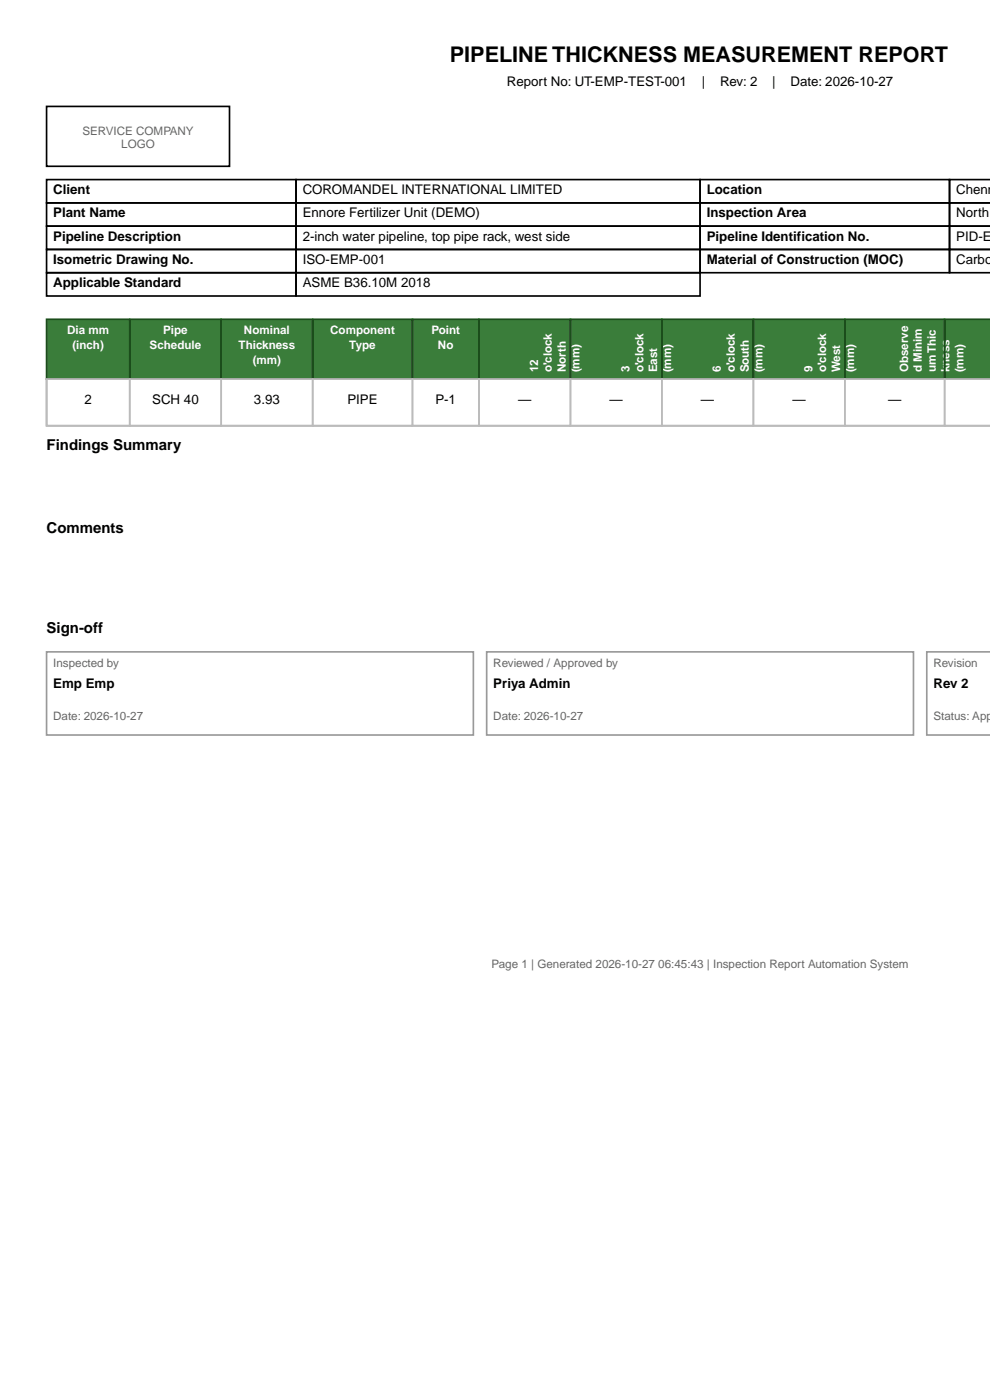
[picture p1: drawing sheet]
<svg xmlns="http://www.w3.org/2000/svg" width="210mm" height="297mm" viewBox="0 0 210 297" stroke-linecap="round" stroke-linejoin="round" font-family="sans-serif">
<defs><g id="words">
<text font-size="4.6" x="95.4" y="13.2">PIPELINE THICKNESS MEASUREMENT REPORT</text>
<g font-size="3.2">
<text x="9.9" y="95.4">Findings Summary</text>
<text x="9.9" y="113.1">Comments</text>
<text x="9.9" y="134.2">Sign-off</text>
</g>
<g font-size="2.8">
<text x="107.5" y="18.3">Report No: UT-EMP-TEST-001</text>
<text x="148.9" y="18.3">|</text>
<text x="152.7" y="18.3">Rev: 2</text>
<text x="163.8" y="18.3">|</text>
<text x="167.7" y="18.3">Date: 2026-10-27</text>
<text x="11.3" y="41.2">Client</text>
<text x="64.2" y="41.2">COROMANDEL INTERNATIONAL LIMITED</text>
<text x="149.9" y="41.2">Location</text>
<text x="202.8" y="41.2">Chenn</text>
<text x="11.3" y="46.1">Plant Name</text>
<text x="64.2" y="46.1">Ennore Fertilizer Unit (DEMO)</text>
<text x="149.9" y="46.1">Inspection Area</text>
<text x="202.8" y="46.1">North p</text>
<text x="11.3" y="51.1">Pipeline Description</text>
<text x="64.2" y="51.1">2-inch water pipeline, top pipe rack, west side</text>
<text x="149.9" y="51.1">Pipeline Identification No.</text>
<text x="202.8" y="51.1">PID-EM</text>
<text x="11.3" y="56">Isometric Drawing No.</text>
<text x="64.2" y="56">ISO-EMP-001</text>
<text x="149.9" y="56">Material of Construction (MOC)</text>
<text x="202.8" y="56">Carbon</text>
<text x="11.3" y="60.9">Applicable Standard</text>
<text x="64.2" y="60.9">ASME B36.10M 2018</text>
<text x="17.9" y="85.6">2</text>
<text x="32.3" y="85.6">SCH 40</text>
<text x="53.9" y="85.6">3.93</text>
<text x="73.7" y="85.6">PIPE</text>
<text x="92.3" y="85.6">P-1</text>
<text x="109.9" y="85.6">—</text>
<text x="129.3" y="85.6">—</text>
<text x="148.7" y="85.6">—</text>
<text x="168.1" y="85.6">—</text>
<text x="188.4" y="85.6">—</text>
<text x="11.3" y="146">Emp Emp</text>
<text x="104.6" y="146">Priya Admin</text>
<text x="198" y="146">Rev 2</text>
</g>
<g font-size="2.5" fill="#666">
<text x="17.5" y="28.6">SERVICE COMPANY</text>
<text x="25.7" y="31.4">LOGO</text>
<text x="11.3" y="141.5">Inspected by</text>
<text x="104.6" y="141.5">Reviewed / Approved by</text>
<text x="198" y="141.5">Revision</text>
<text x="11.3" y="152.8">Date: 2026-10-27</text>
<text x="104.6" y="152.8">Date: 2026-10-27</text>
<text x="198" y="152.8">Status: Appr</text>
<text x="104.3" y="205.4">Page 1 | Generated 2026-10-27 06:45:43 | Inspection Report Automation System</text>
</g>
<g font-size="2.5" fill="#fff">
<text x="14.2" y="70.9">Dia mm</text>
<text x="34.6" y="70.9">Pipe</text>
<text x="51.7" y="70.9">Nominal</text>
<text x="70" y="70.9">Component</text>
<text x="91.5" y="70.9">Point</text>
<text x="15.3" y="74.1">(inch)</text>
<text x="31.7" y="74.1">Schedule</text>
<text x="50.6" y="74.1">Thickness</text>
<text x="53.6" y="77.3">(mm)</text>
<text x="74.1" y="74.1">Type</text>
<text x="92.9" y="74.1">No</text>
<text x="114.1" y="79" transform="rotate(-90 114.1 79)">12</text>
<text x="117.1" y="79" transform="rotate(-90 117.1 79)">o'clock</text>
<text x="120" y="79" transform="rotate(-90 120 79)">North</text>
<text x="122.9" y="79" transform="rotate(-90 122.9 79)">(mm)</text>
<text x="133.5" y="79" transform="rotate(-90 133.5 79)">3</text>
<text x="136.5" y="79" transform="rotate(-90 136.5 79)">o'clock</text>
<text x="139.4" y="79" transform="rotate(-90 139.4 79)">East</text>
<text x="142.4" y="79" transform="rotate(-90 142.4 79)">(mm)</text>
<text x="152.9" y="79" transform="rotate(-90 152.9 79)">6</text>
<text x="155.9" y="79" transform="rotate(-90 155.9 79)">o'clock</text>
<text x="158.8" y="79" transform="rotate(-90 158.8 79)">South</text>
<text x="161.8" y="79" transform="rotate(-90 161.8 79)">(mm)</text>
<text x="172.3" y="79" transform="rotate(-90 172.3 79)">9</text>
<text x="175.3" y="79" transform="rotate(-90 175.3 79)">o'clock</text>
<text x="178.2" y="79" transform="rotate(-90 178.2 79)">West</text>
<text x="181.2" y="79" transform="rotate(-90 181.2 79)">(mm)</text>
<text x="192.6" y="79" transform="rotate(-90 192.6 79)">Observe</text>
<text x="195.6" y="79" transform="rotate(-90 195.6 79)">d Minim</text>
<text x="198.5" y="79" transform="rotate(-90 198.5 79)">um Thic</text>
<text x="201.4" y="79" transform="rotate(-90 201.4 79)">kness</text>
<text x="204.4" y="79" transform="rotate(-90 204.4 79)">(mm)</text>
</g>
</g></defs>
<g fill="none" stroke="#000" stroke-width=".35">
<path d="M9.9 22.6h38.8v12.7h-38.8zM9.9 38.1h52.9v4.9h-52.9zM62.8 38.1h85.7v4.9h-85.7zM148.5 38.1h52.9v4.9h-52.9zM210.1 38.1h-8.7v4.9h8.7h-8.7v5h8.7h-8.7v4.9h8.7h-8.7v5h8.7M9.9 43h52.9v5h-52.9zM9.9 48h52.9v4.9h-52.9zM9.9 52.9h52.9v5h-52.9zM9.9 57.9h52.9v4.9h-52.9zM62.8 43h85.7v5h-85.7zM62.8 48h85.7v4.9h-85.7zM62.8 52.9h85.7v5h-85.7z"/>
<path d="M62.8 57.9h85.7v4.9h-85.7zM148.5 43h52.9v5h-52.9zM148.5 48h52.9v4.9h-52.9zM148.5 52.9h52.9v5h-52.9z"/>
</g>
<path d="M9.9 67.7h200.2v12.7h-200.2z" fill="#3a7d3a"/>
<path d="M9.9 67.7h17.6v12.7h-17.6zM27.5 67.7h19.4v12.7h-19.4zM46.9 67.7h19.4v12.7h-19.4zM66.3 67.7h21.2v12.7h-21.2zM87.5 67.7h14.1v12.7h-14.1zM101.6 67.7h19.4v12.7h-19.4zM121 67.7h19.4v12.7h-19.4zM140.4 67.7h19.4v12.7h-19.4zM159.8 67.7h19.4v12.7h-19.4zM179.2 67.7h21.2v12.7h-21.2zM210.1 67.7h-9.7v12.7h9.7" fill="none" stroke="#1b4d1b" stroke-width=".35"/>
<path d="M210.1 80.4h-200.2v9.9h200.2M9.9 138.3h90.5v17.6h-90.5zM103.2 138.3h90.6v17.6h-90.6zM210.1 138.3h-13.5v17.6h13.5" fill="none" stroke="#999" stroke-width=".35"/>
<path d="M9.9 80.4h17.6v9.9h-17.6zM27.5 80.4h19.4v9.9h-19.4zM46.9 80.4h19.4v9.9h-19.4zM66.3 80.4h21.2v9.9h-21.2zM87.5 80.4h14.1v9.9h-14.1zM101.6 80.4h19.4v9.9h-19.4zM121 80.4h19.4v9.9h-19.4zM140.4 80.4h19.4v9.9h-19.4zM159.8 80.4h19.4v9.9h-19.4zM179.2 80.4h21.2v9.9h-21.2zM210.1 80.4h-9.7v9.9h9.7" fill="none" stroke="#bbb" stroke-width=".35"/>
<use href="#words"/>
</svg>
